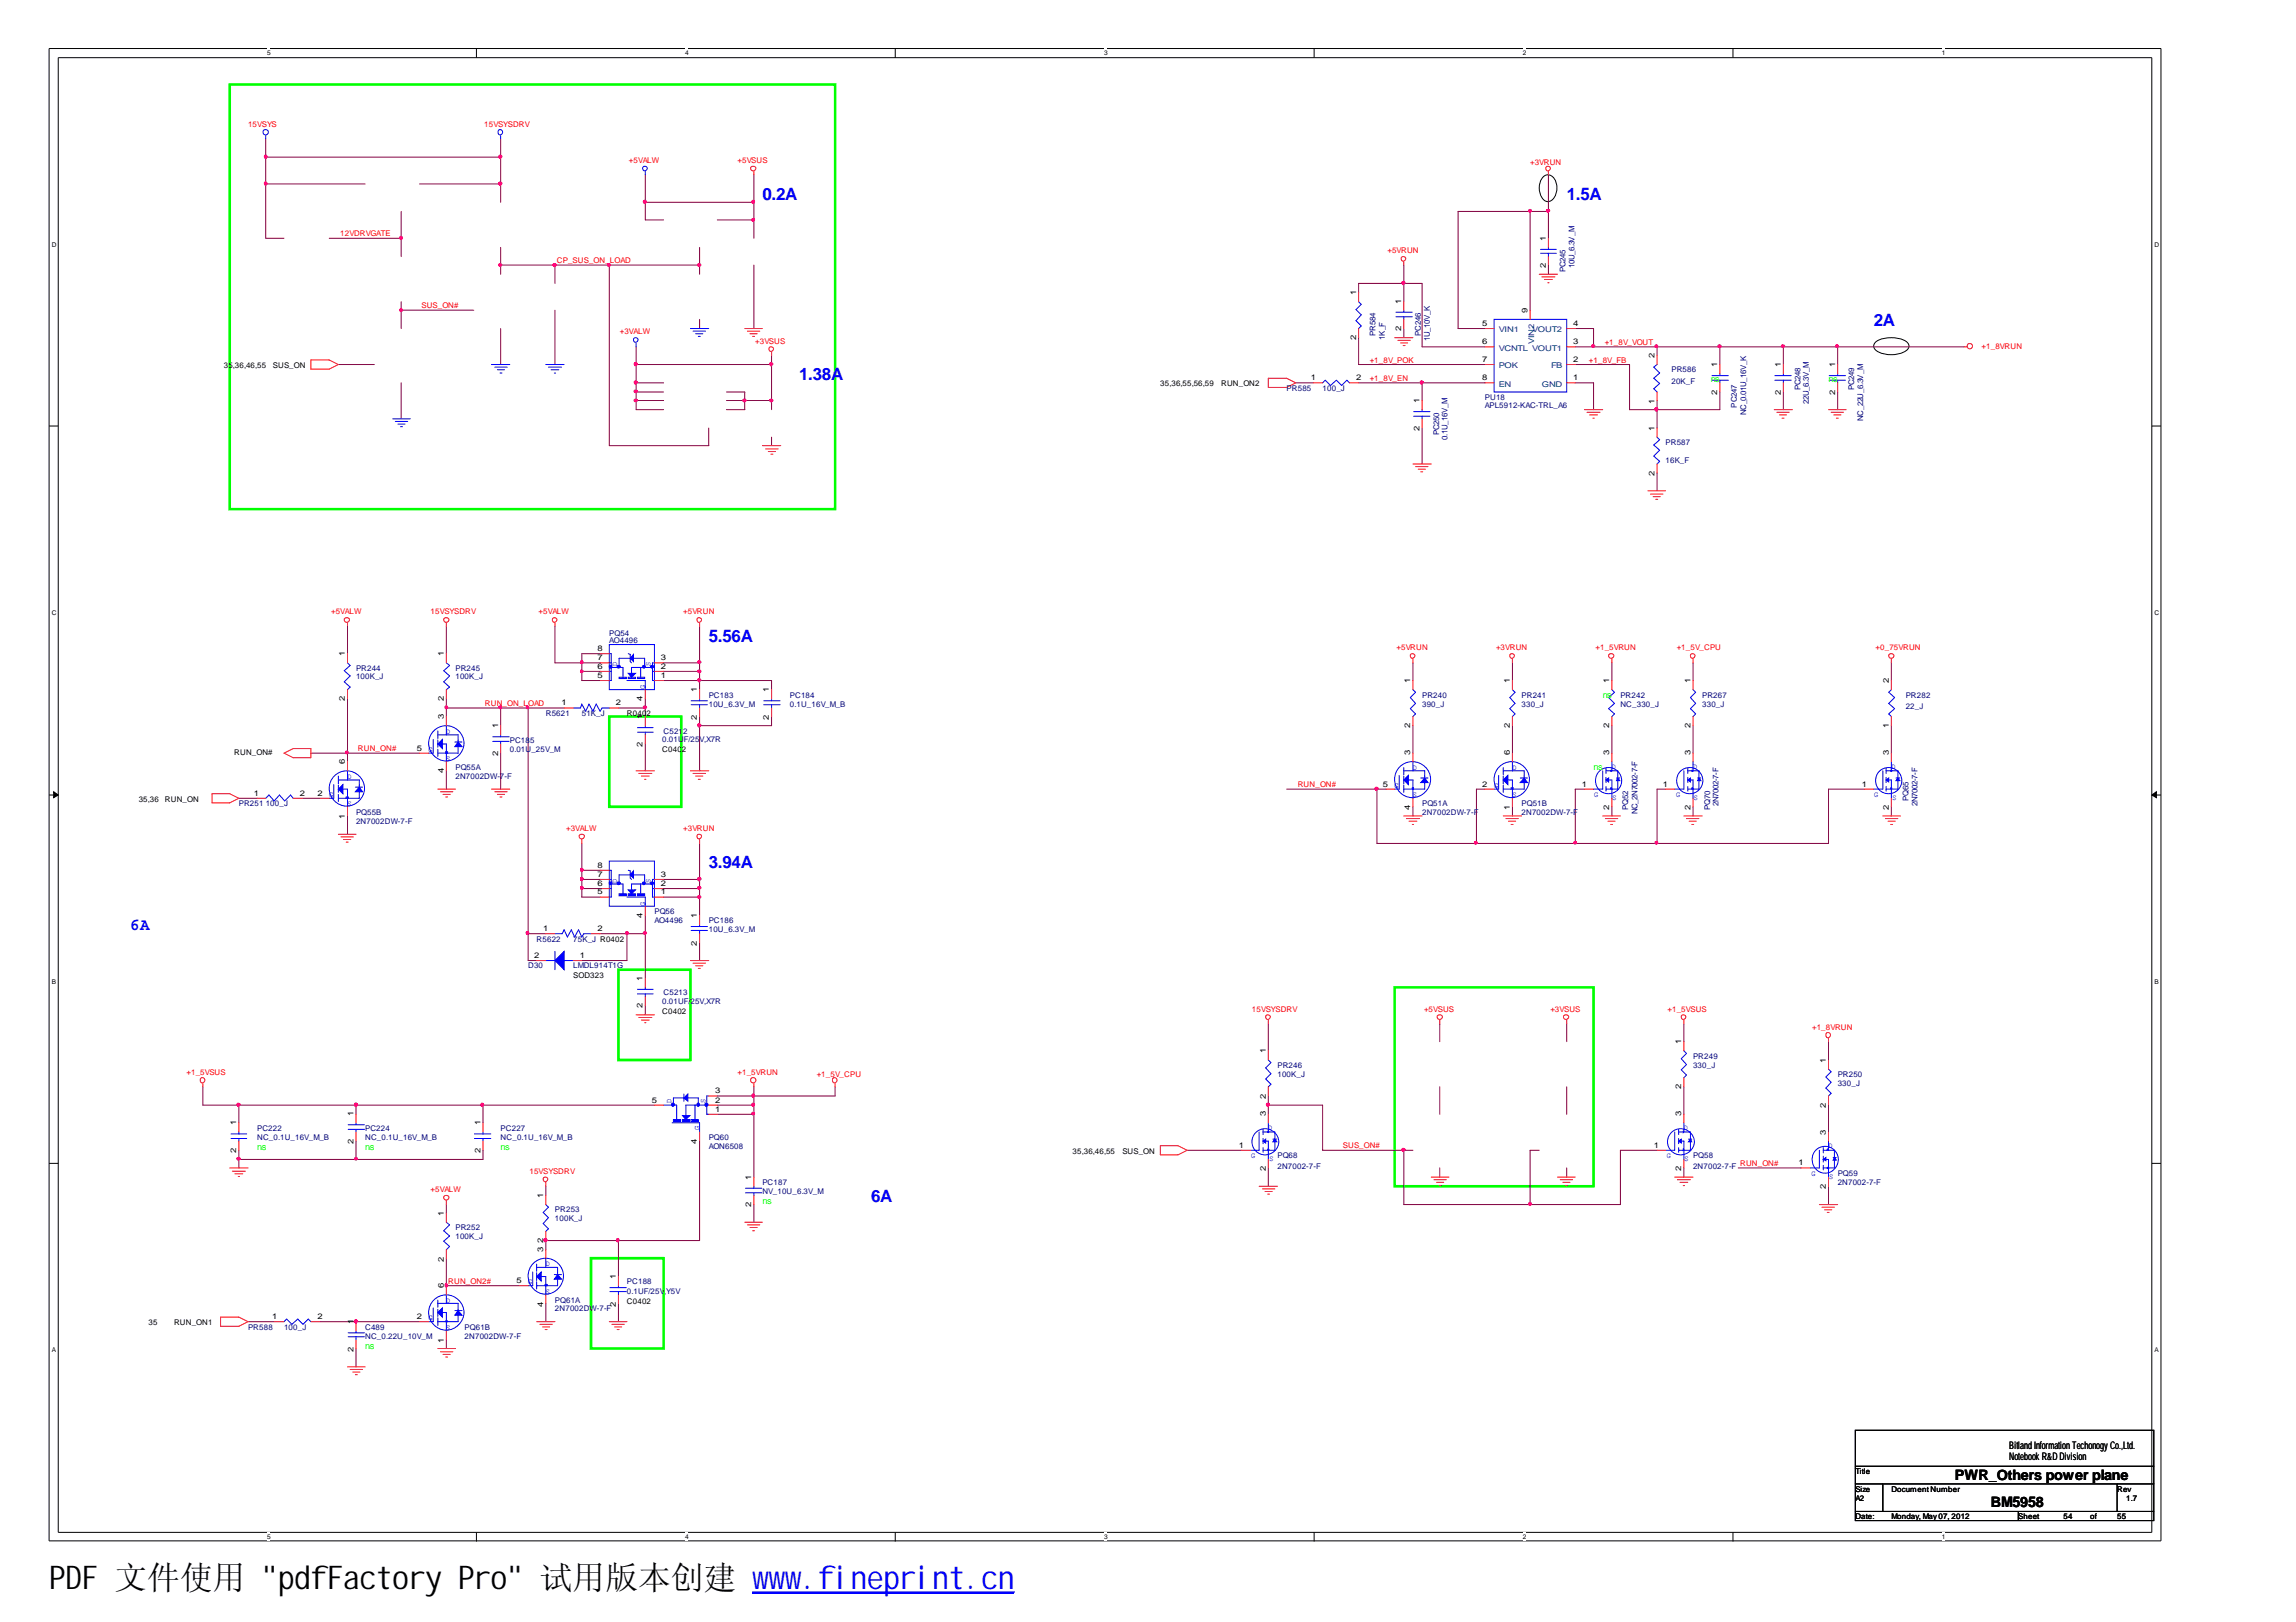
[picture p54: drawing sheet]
<svg xmlns="http://www.w3.org/2000/svg" width="297mm" height="210mm" viewBox="0 0 297 210" stroke-linecap="round" stroke-linejoin="round" font-family="sans-serif">
<defs><g id="words">
<text font-size="4.2" x="6.3" y="205.7">PDF 文件使用 &quot;pdfFactory Pro&quot; 试用版本创建 ww</text>
<text font-size="4.2" fill="#00f" x="99.5" y="205.7">w.fineprint.cn</text>
<g font-size="2.2" fill="#00f">
<text x="98.6" y="25.8">0.2A</text>
<text x="202.7" y="25.8">1.5A</text>
<text x="242.4" y="42.2">2A</text>
<text x="103.4" y="49.2">1.38A</text>
<text x="91.7" y="83.1">5.56A</text>
<text x="91.7" y="112.3">3.94A</text>
<text x="16.8" y="120.3">6A</text>
<text x="112.7" y="155.5">6A</text>
</g>
<g font-size="1.9">
<text x="252.9" y="191.5">PWR_Others power plane</text>
<text x="257.6" y="195">BM5958</text>
</g>
<g font-size="1.4">
<text x="259.9" y="187.6">BitlllandInformatiiionTechonogyCo.,Ltd.</text>
<text x="259.9" y="188.9">NotebookR&amp;DDivision</text>
<text x="259.9" y="187.6">BitandInformatonTechonogyCo.,Ltd.</text>
</g>
<g font-size="1.2" fill="#0f0">
<text x="221.3" y="49.5">ns</text>
<text x="236.6" y="49.5">ns</text>
<text x="207.3" y="90.4">ns</text>
<text x="206.2" y="99.7">ns</text>
<text x="33.3" y="148.8">ns</text>
<text x="47.2" y="148.8">ns</text>
<text x="64.8" y="148.8">ns</text>
<text x="98.6" y="155.8">ns</text>
<text x="47.2" y="174.5">ns</text>
</g>
<g font-size="1" fill="#f00">
<text x="32.1" y="16.4">15VSYS</text>
<text x="62.7" y="16.4">15VSYSDRV</text>
<text x="81.4" y="21.1">+5VALW</text>
<text x="95.4" y="21.1">+5VSUS</text>
<text x="198" y="21.4">+3VRUN</text>
<text x="44" y="30.6">12VDRVGATE</text>
<text x="72.1" y="34.1">CP_SUS_ON_LOAD</text>
<text x="179.5" y="32.8">+5VRUN</text>
<text x="54.5" y="39.9">SUS_ON#</text>
<text x="80.2" y="43.3">+3VALW</text>
<text x="97.7" y="44.5">+3VSUS</text>
<text x="177.2" y="46.9">+1_8V_POK</text>
<text x="205.6" y="46.9">+1_8V_FB</text>
<text x="207.6" y="44.6">+1_8V_VOUT</text>
<text x="256.4" y="45.1">+1_8VRUN</text>
<text x="177.2" y="49.3">+1_8V_EN</text>
<text x="42.8" y="79.5">+5VALW</text>
<text x="55.7" y="79.5">15VSYSDRV</text>
<text x="69.7" y="79.5">+5VALW</text>
<text x="88.4" y="79.5">+5VRUN</text>
<text x="180.7" y="84.2">+5VRUN</text>
<text x="193.5" y="84.2">+3VRUN</text>
<text x="206.4" y="84.2">+1_5VRUN</text>
<text x="216.9" y="84.2">+1_5V_CPU</text>
<text x="242.7" y="84.2">+0_75VRUN</text>
<text x="62.7" y="91.4">RUN_ON_LOAD</text>
<text x="46.3" y="97.2">RUN_ON#</text>
<text x="167.9" y="101.9">RUN_ON#</text>
<text x="73.2" y="107.5">+3VALW</text>
<text x="88.4" y="107.5">+3VRUN</text>
<text x="162" y="130.9">15VSYSDRV</text>
<text x="184.2" y="130.9">+5VSUS</text>
<text x="200.6" y="130.9">+3VSUS</text>
<text x="215.7" y="130.9">+1_5VSUS</text>
<text x="234.4" y="133.3">+1_8VRUN</text>
<text x="24.1" y="139.1">+1_5VSUS</text>
<text x="95.4" y="139.1">+1_5VRUN</text>
<text x="105.7" y="139.4">+1_5V_CPU</text>
<text x="173.7" y="148.6">SUS_ON#</text>
<text x="55.7" y="154.3">+5VALW</text>
<text x="68.5" y="152">15VSYSDRV</text>
<text x="225.1" y="150.9">RUN_ON#</text>
<text x="58" y="166.1">RUN_ON2#</text>
</g>
<g font-size="1">
<text x="200" y="34.7" transform="rotate(-90 200 34.7)">2</text>
<text x="200" y="31.2" transform="rotate(-90 200 31.2)">1</text>
<text x="175.4" y="38.2" transform="rotate(-90 175.4 38.2)">1</text>
<text x="181.3" y="39.3" transform="rotate(-90 181.3 39.3)">1</text>
<text x="197.6" y="40.5" transform="rotate(-90 197.6 40.5)">9</text>
<text x="29" y="47.6">35,36,46,55</text>
<text x="35.3" y="47.6">SUS_ON</text>
<text x="175.4" y="44" transform="rotate(-90 175.4 44)">2</text>
<text x="181.3" y="42.9" transform="rotate(-90 181.3 42.9)">2</text>
<text x="191.8" y="42.2">5</text>
<text x="191.8" y="44.5">6</text>
<text x="191.8" y="46.8">7</text>
<text x="203.5" y="46.8">2</text>
<text x="203.5" y="44.5">3</text>
<text x="203.5" y="42.2">4</text>
<text x="214" y="46.3" transform="rotate(-90 214 46.3)">2</text>
<text x="222.2" y="47.5" transform="rotate(-90 222.2 47.5)">1</text>
<text x="230.4" y="47.5" transform="rotate(-90 230.4 47.5)">1</text>
<text x="237.4" y="47.5" transform="rotate(-90 237.4 47.5)">1</text>
<text x="150.1" y="50">35,36,55,56,59</text>
<text x="158" y="50">RUN_ON2</text>
<text x="169.6" y="49.2">1</text>
<text x="175.4" y="49.2">2</text>
<text x="183.6" y="52.2" transform="rotate(-90 183.6 52.2)">1</text>
<text x="191.8" y="49.2">8</text>
<text x="203.5" y="49.2">1</text>
<text x="214" y="52.3" transform="rotate(-90 214 52.3)">1</text>
<text x="222.2" y="51.1" transform="rotate(-90 222.2 51.1)">2</text>
<text x="230.4" y="51.1" transform="rotate(-90 230.4 51.1)">2</text>
<text x="237.4" y="51.1" transform="rotate(-90 237.4 51.1)">2</text>
<text x="183.6" y="55.7" transform="rotate(-90 183.6 55.7)">2</text>
<text x="214" y="55.7" transform="rotate(-90 214 55.7)">1</text>
<text x="214" y="61.6" transform="rotate(-90 214 61.6)">2</text>
<text x="44.6" y="84.9" transform="rotate(-90 44.6 84.9)">1</text>
<text x="57.4" y="84.9" transform="rotate(-90 57.4 84.9)">1</text>
<text x="77.3" y="86.5">6</text>
<text x="77.3" y="85.4">7</text>
<text x="77.3" y="84.3">8</text>
<text x="77.3" y="87.7">5</text>
<text x="85.5" y="85.4">3</text>
<text x="85.5" y="86.5">2</text>
<text x="85.5" y="87.7">1</text>
<text x="90.2" y="89.6" transform="rotate(-90 90.2 89.6)">1</text>
<text x="99.5" y="89.6" transform="rotate(-90 99.5 89.6)">1</text>
<text x="182.5" y="88.4" transform="rotate(-90 182.5 88.4)">1</text>
<text x="195.3" y="88.4" transform="rotate(-90 195.3 88.4)">1</text>
<text x="208.2" y="88.4" transform="rotate(-90 208.2 88.4)">1</text>
<text x="218.7" y="88.4" transform="rotate(-90 218.7 88.4)">1</text>
<text x="244.3" y="88.4" transform="rotate(-90 244.3 88.4)">2</text>
<text x="44.6" y="90.8" transform="rotate(-90 44.6 90.8)">2</text>
<text x="57.4" y="93.1" transform="rotate(-90 57.4 93.1)">3</text>
<text x="57.4" y="90.8" transform="rotate(-90 57.4 90.8)">2</text>
<text x="64.4" y="94.2" transform="rotate(-90 64.4 94.2)">1</text>
<text x="72.6" y="91.3">1</text>
<text x="79.7" y="91.3">2</text>
<text x="81.1" y="92.6">R0402</text>
<text x="83.1" y="93.1" transform="rotate(-90 83.1 93.1)">1</text>
<text x="83.1" y="90.8" transform="rotate(-90 83.1 90.8)">4</text>
<text x="90.2" y="93.1" transform="rotate(-90 90.2 93.1)">2</text>
<text x="99.5" y="93.1" transform="rotate(-90 99.5 93.1)">2</text>
<text x="182.5" y="94.2" transform="rotate(-90 182.5 94.2)">2</text>
<text x="195.3" y="94.2" transform="rotate(-90 195.3 94.2)">2</text>
<text x="208.2" y="94.2" transform="rotate(-90 208.2 94.2)">2</text>
<text x="218.7" y="94.2" transform="rotate(-90 218.7 94.2)">2</text>
<text x="244.3" y="94.2" transform="rotate(-90 244.3 94.2)">1</text>
<text x="30.3" y="97.7">RUN_ON#</text>
<text x="44.6" y="98.9" transform="rotate(-90 44.6 98.9)">6</text>
<text x="53.9" y="97.1">5</text>
<text x="57.4" y="100.1" transform="rotate(-90 57.4 100.1)">4</text>
<text x="64.4" y="97.8" transform="rotate(-90 64.4 97.8)">2</text>
<text x="83.1" y="96.6" transform="rotate(-90 83.1 96.6)">2</text>
<text x="85.7" y="97.4">C0402</text>
<text x="178.9" y="101.8">5</text>
<text x="182.5" y="97.7" transform="rotate(-90 182.5 97.7)">3</text>
<text x="191.8" y="101.8">2</text>
<text x="195.3" y="97.7" transform="rotate(-90 195.3 97.7)">6</text>
<text x="204.6" y="101.8">1</text>
<text x="208.2" y="97.7" transform="rotate(-90 208.2 97.7)">3</text>
<text x="215.1" y="101.8">1</text>
<text x="218.7" y="97.7" transform="rotate(-90 218.7 97.7)">3</text>
<text x="240.9" y="101.8">1</text>
<text x="244.3" y="97.7" transform="rotate(-90 244.3 97.7)">3</text>
<text x="17.9" y="103.7">35,36</text>
<text x="21.3" y="103.7">RUN_ON</text>
<text x="32.9" y="103">1</text>
<text x="38.8" y="103">2</text>
<text x="41.1" y="103">2</text>
<text x="44.6" y="105.9" transform="rotate(-90 44.6 105.9)">1</text>
<text x="182.5" y="104.8" transform="rotate(-90 182.5 104.8)">4</text>
<text x="195.3" y="104.8" transform="rotate(-90 195.3 104.8)">1</text>
<text x="208.2" y="104.8" transform="rotate(-90 208.2 104.8)">2</text>
<text x="218.7" y="104.8" transform="rotate(-90 218.7 104.8)">2</text>
<text x="244.3" y="104.8" transform="rotate(-90 244.3 104.8)">2</text>
<text x="77.3" y="113.5">7</text>
<text x="77.3" y="112.3">8</text>
<text x="85.5" y="113.5">3</text>
<text x="77.3" y="114.7">6</text>
<text x="77.3" y="115.8">5</text>
<text x="83.1" y="118.8" transform="rotate(-90 83.1 118.8)">4</text>
<text x="85.5" y="114.7">2</text>
<text x="85.5" y="115.8">1</text>
<text x="90.2" y="118.8" transform="rotate(-90 90.2 118.8)">1</text>
<text x="69.1" y="124">2</text>
<text x="70.3" y="120.5">1</text>
<text x="75" y="124">1</text>
<text x="77.3" y="120.5">2</text>
<text x="90.2" y="122.4" transform="rotate(-90 90.2 122.4)">2</text>
<text x="74.2" y="126.5">SOD323</text>
<text x="83.1" y="130.5" transform="rotate(-90 83.1 130.5)">2</text>
<text x="83.1" y="126.9" transform="rotate(-90 83.1 126.9)">1</text>
<text x="85.7" y="131.2">C0402</text>
<text x="163.7" y="136.3" transform="rotate(-90 163.7 136.3)">1</text>
<text x="217.5" y="135.1" transform="rotate(-90 217.5 135.1)">1</text>
<text x="236.2" y="137.5" transform="rotate(-90 236.2 137.5)">1</text>
<text x="84.3" y="142.7">5</text>
<text x="92.5" y="142.7">2</text>
<text x="92.5" y="141.5">3</text>
<text x="92.5" y="143.9">1</text>
<text x="163.7" y="142.2" transform="rotate(-90 163.7 142.2)">2</text>
<text x="217.5" y="141" transform="rotate(-90 217.5 141)">2</text>
<text x="236.2" y="143.4" transform="rotate(-90 236.2 143.4)">2</text>
<text x="30.6" y="149.2" transform="rotate(-90 30.6 149.2)">2</text>
<text x="30.6" y="145.6" transform="rotate(-90 30.6 145.6)">1</text>
<text x="45.7" y="148" transform="rotate(-90 45.7 148)">2</text>
<text x="45.7" y="144.5" transform="rotate(-90 45.7 144.5)">1</text>
<text x="62.1" y="149.2" transform="rotate(-90 62.1 149.2)">2</text>
<text x="62.1" y="145.6" transform="rotate(-90 62.1 145.6)">1</text>
<text x="90.2" y="148" transform="rotate(-90 90.2 148)">4</text>
<text x="138.8" y="149.3">35,36,46,55</text>
<text x="145.2" y="149.3">SUS_ON</text>
<text x="160.3" y="148.5">1</text>
<text x="163.7" y="144.5" transform="rotate(-90 163.7 144.5)">3</text>
<text x="214" y="148.5">1</text>
<text x="217.5" y="144.5" transform="rotate(-90 217.5 144.5)">3</text>
<text x="236.2" y="146.8" transform="rotate(-90 236.2 146.8)">3</text>
<text x="70.3" y="155" transform="rotate(-90 70.3 155)">1</text>
<text x="97.2" y="152.7" transform="rotate(-90 97.2 152.7)">1</text>
<text x="163.7" y="151.6" transform="rotate(-90 163.7 151.6)">2</text>
<text x="217.5" y="151.6" transform="rotate(-90 217.5 151.6)">2</text>
<text x="232.7" y="150.8">1</text>
<text x="236.2" y="153.9" transform="rotate(-90 236.2 153.9)">2</text>
<text x="57.4" y="157.3" transform="rotate(-90 57.4 157.3)">1</text>
<text x="70.3" y="162" transform="rotate(-90 70.3 162)">3</text>
<text x="70.3" y="160.9" transform="rotate(-90 70.3 160.9)">2</text>
<text x="97.2" y="156.2" transform="rotate(-90 97.2 156.2)">2</text>
<text x="57.4" y="166.7" transform="rotate(-90 57.4 166.7)">6</text>
<text x="57.4" y="163.3" transform="rotate(-90 57.4 163.3)">2</text>
<text x="66.8" y="166">5</text>
<text x="79.7" y="165.5" transform="rotate(-90 79.7 165.5)">1</text>
<text x="19.2" y="171.5">35</text>
<text x="22.5" y="171.5">RUN_ON1</text>
<text x="35.2" y="170.7">1</text>
<text x="41.1" y="170.7">2</text>
<text x="45.7" y="171.4" transform="rotate(-90 45.7 171.4)">1</text>
<text x="53.9" y="170.7">2</text>
<text x="57.4" y="173.8" transform="rotate(-90 57.4 173.8)">1</text>
<text x="70.3" y="169.1" transform="rotate(-90 70.3 169.1)">4</text>
<text x="79.7" y="169.1" transform="rotate(-90 79.7 169.1)">2</text>
<text x="81.1" y="168.8">C0402</text>
<text x="45.7" y="174.9" transform="rotate(-90 45.7 174.9)">2</text>
<text x="240" y="190.8">Title</text>
<text x="240" y="194.2">A2</text>
<text x="240" y="193.1">Size</text>
<text x="240" y="196.6">Date:</text>
<text x="244.7" y="196.6">Monday, May07, 2012</text>
<text x="244.7" y="193.1">Document Number</text>
<text x="261.1" y="196.6">Sheet</text>
<text x="267" y="196.6">54</text>
<text x="270.4" y="196.6">of</text>
<text x="273.9" y="196.6">55</text>
<text x="273.9" y="193.1">Rev</text>
<text x="275.1" y="194.2">1.7</text>
</g>
<g font-size="1" fill="#000080">
<text x="202.5" y="35.2" transform="rotate(-90 202.5 35.2)">PC245</text>
<text x="203.7" y="34.7" transform="rotate(-90 203.7 34.7)">10U_6.3V_M</text>
<text x="178" y="43.4" transform="rotate(-90 178 43.4)">PR584</text>
<text x="179.2" y="44" transform="rotate(-90 179.2 44)">1K_F</text>
<text x="183.8" y="43.4" transform="rotate(-90 183.8 43.4)">PC246</text>
<text x="185" y="44.1" transform="rotate(-90 185 44.1)">1U_10V_K</text>
<text x="166.5" y="50.6">PR585</text>
<text x="171.1" y="50.6">100_J</text>
<text x="192.1" y="51.7">PU18</text>
<text x="192.1" y="52.8">APL5912-KAC-TRL_A6</text>
<text x="216.2" y="48.2">PR586</text>
<text x="216.2" y="49.6">20K_F</text>
<text x="224.7" y="52.8" transform="rotate(-90 224.7 52.8)">PC247</text>
<text x="225.9" y="53.7" transform="rotate(-90 225.9 53.7)">NC_0.01U_16V_K</text>
<text x="232.9" y="50.5" transform="rotate(-90 232.9 50.5)">PC248</text>
<text x="234" y="52.3" transform="rotate(-90 234 52.3)">22U_6.3V_M</text>
<text x="239.9" y="50.5" transform="rotate(-90 239.9 50.5)">PC249</text>
<text x="186.2" y="56.3" transform="rotate(-90 186.2 56.3)">PC250</text>
<text x="187.3" y="56.9" transform="rotate(-90 187.3 56.9)">0.1U_16V_M</text>
<text x="215.5" y="57.6">PR587</text>
<text x="215.5" y="59.9">16K_F</text>
<text x="241" y="54.5" transform="rotate(-90 241 54.5)">NC_22U_6.3V_M</text>
<text x="78.8" y="82.3">PQ54</text>
<text x="78.8" y="83.2">AO4496</text>
<text x="46.1" y="86.8">PR244</text>
<text x="46.1" y="87.9">100K_J</text>
<text x="58.9" y="86.8">PR245</text>
<text x="58.9" y="87.9">100K_J</text>
<text x="70.6" y="92.6">R5621</text>
<text x="75.3" y="92.6">51K_J</text>
<text x="85.9" y="94.9">C5212</text>
<text x="91.7" y="90.3">PC183</text>
<text x="91.7" y="91.5">10U_6.3V_M</text>
<text x="102.2" y="90.3">PC184</text>
<text x="102.2" y="91.5">0.1U_16V_M_B</text>
<text x="184" y="90.3">PR240</text>
<text x="184" y="91.5">390_J</text>
<text x="196.8" y="90.3">PR241</text>
<text x="196.8" y="91.5">330_J</text>
<text x="209.6" y="90.3">PR242</text>
<text x="209.6" y="91.5">NC_330_J</text>
<text x="220.2" y="90.3">PR267</text>
<text x="220.2" y="91.5">330_J</text>
<text x="246.5" y="90.3">PR282</text>
<text x="246.5" y="91.7">22_J</text>
<text x="58.9" y="100.8">2N7002DW-7-F</text>
<text x="58.9" y="99.6">PQ55A</text>
<text x="66" y="96.1">PC185</text>
<text x="66" y="97.3">0.01U_25V_M</text>
<text x="85.7" y="96">0.01UF/25V,X7R</text>
<text x="30.9" y="104.3">PR251</text>
<text x="34.4" y="104.3">100_J</text>
<text x="46.1" y="106.6">2N7002DW-7-F</text>
<text x="46.1" y="105.4">PQ55B</text>
<text x="184" y="105.4">2N7002DW-7-F</text>
<text x="184" y="104.3">PQ51A</text>
<text x="196.8" y="105.4">2N7002DW-7-F</text>
<text x="196.8" y="104.3">PQ51B</text>
<text x="210.7" y="104.8" transform="rotate(-90 210.7 104.8)">PQ52</text>
<text x="211.8" y="105.3" transform="rotate(-90 211.8 105.3)">NC_2N7002-7-F</text>
<text x="221.2" y="104.8" transform="rotate(-90 221.2 104.8)">PQ70</text>
<text x="222.3" y="104.3" transform="rotate(-90 222.3 104.3)">2N7002-7-F</text>
<text x="246.9" y="103.6" transform="rotate(-90 246.9 103.6)">PQ65</text>
<text x="248.1" y="104.3" transform="rotate(-90 248.1 104.3)">2N7002-7-F</text>
<text x="84.7" y="118.3">PQ56</text>
<text x="84.7" y="119.5">AO4496</text>
<text x="91.7" y="119.5">PC186</text>
<text x="68.3" y="125.3">D30</text>
<text x="69.4" y="121.8">R5622</text>
<text x="74.2" y="125.3">LMDL914T1G</text>
<text x="74.2" y="121.8">75K_J R0402</text>
<text x="91.7" y="120.7">10U_6.3V_M</text>
<text x="85.7" y="129.9">0.01UF/25V,X7R</text>
<text x="85.9" y="128.8">C5213</text>
<text x="219" y="137">PR249</text>
<text x="165.3" y="138.2">PR246</text>
<text x="165.3" y="139.4">100K_J</text>
<text x="219" y="138.2">330_J</text>
<text x="237.7" y="139.4">PR250</text>
<text x="237.7" y="140.5">330_J</text>
<text x="33.3" y="146.3">PC222</text>
<text x="33.3" y="147.5">NC_0.1U_16V_M_B</text>
<text x="47.2" y="146.3">PC224</text>
<text x="47.2" y="147.5">NC_0.1U_16V_M_B</text>
<text x="64.8" y="146.3">PC227</text>
<text x="64.8" y="147.5">NC_0.1U_16V_M_B</text>
<text x="91.7" y="147.5">PQ60</text>
<text x="91.7" y="148.7">AON6508</text>
<text x="165.3" y="149.9">PQ68</text>
<text x="219" y="149.9">PQ58</text>
<text x="98.6" y="153.3">PC187</text>
<text x="98.6" y="154.5">NV_10U_6.3V_M</text>
<text x="165.3" y="151.2">2N7002-7-F</text>
<text x="219" y="151.2">2N7002-7-F</text>
<text x="237.7" y="152.2">PQ59</text>
<text x="237.7" y="153.3">2N7002-7-F</text>
<text x="58.9" y="159.2">PR252</text>
<text x="58.9" y="160.4">100K_J</text>
<text x="71.8" y="156.9">PR253</text>
<text x="71.8" y="158">100K_J</text>
<text x="81.1" y="166.2">PC188</text>
<text x="81.1" y="167.4">0.1UF/25V</text>
<text x="85.9" y="167.4">,Y5V</text>
<text x="32.1" y="172.1">PR588</text>
<text x="36.7" y="172.1">100_J</text>
<text x="47.2" y="172.1">C489</text>
<text x="47.2" y="173.2">NC_0.22U_10V_M</text>
<text x="60.1" y="173.2">2N7002DW-7-F</text>
<text x="60.1" y="172.1">PQ61B</text>
<text x="71.8" y="169.7">2N7002DW-7-F</text>
<text x="71.8" y="168.6">PQ61A</text>
</g>
<g font-size="1" fill="#004080">
<text x="193.9" y="43">VIN1</text>
<text x="193.9" y="45.4">VCNTL VOUT1</text>
<text x="193.9" y="47.7">POK</text>
<text x="198.2" y="43">VOUT2</text>
<text x="198.5" y="44.5" transform="rotate(-90 198.5 44.5)">VIN2</text>
<text x="200.7" y="47.7">FB</text>
<text x="193.9" y="50.1">EN</text>
<text x="199.5" y="50.1">GND</text>
</g>
<g font-size="1" fill="#00f">
<text x="79.8" y="86.2" transform="rotate(-90 79.8 86.2)">D</text>
<text x="83.5" y="89.2" transform="rotate(-90 83.5 89.2)">G</text>
<text x="84.2" y="86.2" transform="rotate(-90 84.2 86.2)">S</text>
<text x="57.7" y="94.9">D</text>
<text x="45" y="100.8">D</text>
<text x="55.5" y="97.3">G</text>
<text x="57.7" y="98.5">S</text>
<text x="180.4" y="102">G</text>
<text x="182.8" y="99.6">D</text>
<text x="193.3" y="102">G</text>
<text x="195.7" y="99.6">D</text>
<text x="208.5" y="99.5">D</text>
<text x="219" y="99.5">D</text>
<text x="244.7" y="99.5">D</text>
<text x="42.6" y="103.1">G</text>
<text x="45" y="104.3">S</text>
<text x="182.8" y="103.1">S</text>
<text x="195.7" y="103.1">S</text>
<text x="206.2" y="103.1">G</text>
<text x="208.6" y="103.5">S</text>
<text x="216.8" y="103.1">G</text>
<text x="219.1" y="103.5">S</text>
<text x="242.5" y="103.1">G</text>
<text x="244.9" y="103.5">S</text>
<text x="79.8" y="114.2" transform="rotate(-90 79.8 114.2)">D</text>
<text x="83.5" y="117.2" transform="rotate(-90 83.5 117.2)">G</text>
<text x="84.2" y="114.2" transform="rotate(-90 84.2 114.2)">S</text>
<text x="86.9" y="142.7" transform="rotate(-90 86.9 142.7)">D</text>
<text x="91.3" y="142.8" transform="rotate(-90 91.3 142.8)">S</text>
<text x="90.5" y="146.2" transform="rotate(-90 90.5 146.2)">G</text>
<text x="161.9" y="149.9">G</text>
<text x="164.1" y="146.2">D</text>
<text x="215.6" y="149.9">G</text>
<text x="217.8" y="146.2">D</text>
<text x="236.6" y="148.6">D</text>
<text x="164.3" y="150.2">S</text>
<text x="217.9" y="150.2">S</text>
<text x="234.4" y="152.2">G</text>
<text x="236.6" y="152.6">S</text>
<text x="68.3" y="166.2">G</text>
<text x="70.6" y="167.4">S</text>
<text x="70.6" y="163.8">D</text>
<text x="55.5" y="170.9">G</text>
<text x="57.7" y="172.1">S</text>
<text x="57.7" y="168.6">D</text>
</g>
<g font-size=".8">
<text x="34.5" y="7.1">5</text>
<text x="88.6" y="7.1">4</text>
<text x="142.8" y="7.1">3</text>
<text x="197" y="7.1">2</text>
<text x="251.2" y="7.1">1</text>
<text x="6.7" y="31.9">D</text>
<text x="278.7" y="31.9">D</text>
<text x="6.7" y="79.6">C</text>
<text x="278.7" y="79.6">C</text>
<text x="6.7" y="127.4">B</text>
<text x="278.7" y="127.4">B</text>
<text x="6.7" y="175">A</text>
<text x="278.7" y="175">A</text>
<text x="34.5" y="199.2">5</text>
<text x="88.6" y="199.2">4</text>
<text x="142.8" y="199.2">3</text>
<text x="197" y="199.2">2</text>
<text x="251.2" y="199.2">1</text>
</g>
</g></defs>
<path d="M6.3 6.3h273.3v193.1h-273.3zM7.5 7.5h270.9v190.8h-270.9z" fill="none" stroke="#000" stroke-width=".13"/>
<g fill="#fff">
<path d="M34.5 6.3h.4v1.1h-.4z"/>
<path d="M34.5 198.3h.4v1.1h-.4z"/>
</g>
<path d="M61.6 6.3v1.2M61.6 198.3v1.2" fill="none" stroke="#000" stroke-width=".13"/>
<g fill="#fff">
<path d="M88.6 6.3h.4v1.1h-.4z"/>
<path d="M88.6 198.3h.4v1.1h-.4z"/>
</g>
<path d="M115.8 6.3v1.2M115.8 198.3v1.2" fill="none" stroke="#000" stroke-width=".13"/>
<g fill="#fff">
<path d="M142.8 6.3h.4v1.1h-.4z"/>
<path d="M142.8 198.3h.4v1.1h-.4z"/>
</g>
<path d="M170 6.3v1.2M170 198.3v1.2" fill="none" stroke="#000" stroke-width=".13"/>
<g fill="#fff">
<path d="M197 6.3h.4v1.1h-.4z"/>
<path d="M197 198.3h.4v1.1h-.4z"/>
</g>
<path d="M224.2 6.3v1.2M224.2 198.3v1.2" fill="none" stroke="#000" stroke-width=".13"/>
<g fill="#fff">
<path d="M251.2 6.3h.3v1.1h-.3z"/>
<path d="M251.2 198.3h.3v1.1h-.3z"/>
<path d="M6.7 31.1h.5v1.1h-.5z"/>
<path d="M278.7 31.1h.5v1.1h-.5z"/>
<path d="M6.7 78.8h.5v1.1h-.5z"/>
<path d="M278.7 78.8h.5v1.1h-.5z"/>
</g>
<path d="M6.3 55.1h1.2M278.4 55.1h1.2" fill="none" stroke="#000" stroke-width=".13"/>
<g fill="#fff">
<path d="M6.7 126.5h.4v1.1h-.4z"/>
<path d="M278.7 126.5h.4v1.1h-.4z"/>
</g>
<path d="M6.3 102.9h1.2M278.4 102.9h1.2" fill="none" stroke="#000" stroke-width=".13"/>
<g fill="#000" stroke="#000" stroke-width=".13">
<path d="M6.9 102.5l.6 .4-.6 .3z" fill-rule="evenodd"/>
<path d="M278.4 102.9l.6-.4v.7z" fill-rule="evenodd"/>
</g>
<g fill="#fff">
<path d="M6.7 174.2h.4v1.1h-.4z"/>
<path d="M278.7 174.2h.4v1.1h-.4z"/>
</g>
<path d="M199.6 22.9a.93 .93 0 0 1 1.6 .4 2.17 2.17 0 0 1-.6 2.7 .93 .93 0 0 1-1.2-.7 2.38 2.38 0 0 1 .2-2.4zM242.7 44.2a4 4 0 0 1 3.9 0 .65 .65 0 0 1 0 1.2 3.8 3.8 0 0 1-3.9 0 .67 .67 0 0 1 0-1.2zM6.3 150.6h1.2M278.4 150.6h1.2M240 185.1h38.6v11.7h-38.6zM240 189.8h38.6M240 192h38.6M240 195.6h38.6M243.6 192v3.6M261.1 195.6v1.2M273.9 192v3.6" fill="none" stroke="#000" stroke-width=".13"/>
<path d="M29.7 10.9h78.3v55h-78.3zM78.8 92.7h9.3v11.7h-9.3zM80 125.5h9.3v11.7h-9.3zM180.4 127.8h25.8v25.7h-25.8zM76.5 162.8h9.4v11.7h-9.4z" fill="none" stroke="#0f0" stroke-width=".34"/>
<g fill="none" stroke="#800040" stroke-width=".13">
<path d="M34.4 18v12.8h2.3M64.8 18v8.2M34.4 23.8h12.8M34.4 20.3h30.4M42.6 30.8h9.3M51.9 27.4v5.8M51.9 39v3.5M54.3 23.8h10.5M64.8 34.3h25.7M64.8 32v3.5M71.8 34.3v2.4M78.8 34.3v23.4h12.9v-2.3"/>
<path d="M83.5 22.6v5.9h2.4M83.5 26.2h14M90.5 32v3.5M92.8 28.5h4.7M97.5 22.6v8.2M97.5 34.3v8.2M175.8 37.9v-1.2h8.2v8.2h8.1M181.6 34.3v4.7M198 27.4v12.7M200.3 27.4h-11.7v15.1h3.5M200.3 22.6v8.2M200.3 34.3v1.2"/>
<path d="M43.8 47.2h4.6M51.9 40.1h9.4M51.9 49.5v4.7M64.8 42.5v4.7M71.8 40.1v7.1M82.3 51.8h3.6M82.3 44.9v8.1h3.6M82.3 47.2h17.5M82.3 49.5h3.6M82.3 50.7h3.6M90.5 41.3v1.2M94 51.8h5.8"/>
<path d="M94 50.7h2.4v2.3h-2.4M99.8 46v7M99.8 56.6v1.1M167.6 49.5h2.3M175.8 43.7v3.5h16.3M175.8 49.5h16.3M181.6 42.5v1.2M184 49.5v2.3M184 55.4v4.6M203.8 47.2h7v5.8h11.7v-2.3M203.8 49.5h2.4v3.5M203.8 44.9h50.3"/>
<path d="M203.8 42.5h2.4v2.4M214.4 44.9v1.1M214.4 51.8v3.6M222.5 44.9v2.3M230.7 44.9v2.3M230.7 50.7v2.3M237.7 44.9v2.3M237.7 50.7v2.3M214.4 61.2v2.3M40.2 97.5h14.1M45 81v3.6M45 90.4v8.2"/>
<path d="M57.7 81v3.6M57.7 90.4v2.3M57.7 99.8v2.3M57.7 91.6h15.3M64.8 91.6v2.3M64.8 97.5v4.6M68.3 91.6v32.7h1.1M71.8 81v4.8h5.8M75.3 86.9h2.3M77.6 84.6h-2.3v3.5h2.3M80 91.6h3.5M83.5 90.4v2.3"/>
<path d="M83.5 96.3v3.5M85.9 88.1h13.9v1.2M85.9 85.8h4.6M85.9 86.9h4.6M90.5 81v8.3M90.5 92.7v7.1M99.8 92.7v1.2h-9.3M182.8 85.8v2.3M182.8 93.9v3.6M195.7 85.8v2.3M195.7 93.9v3.6M208.5 85.8v2.3"/>
<path d="M208.5 93.9v3.6M219 85.8v2.3M219 93.9v3.6M244.7 85.8v2.3M244.7 93.9v3.6M30.9 103.3h2.4M39.1 103.3h2.3M45 105.6v2.4M75.3 109.1v7h2.3M75.3 113.8h2.3M75.3 115h2.3M75.3 112.6h2.3"/>
<path d="M83.5 118.5v8.2M85.9 113.8h4.6M85.9 115h4.6M85.9 116.1h4.6M90.5 109.1v9.4M166.5 102.1h12.8M178.1 102.1v7h58.5v-7h4.6M182.8 104.4v1.2M192.1 102.1h-1.1v7M195.7 104.4v1.2M205 102.1h-1.2v7M208.5 104.4v1.2"/>
<path d="M215.5 102.1h-1.1v7M219 104.4v1.2M244.7 104.4v1.2M68.3 120.8h2.3M77.6 120.8h5.9M81.1 120.8v3.5h-5.8M83.5 130.1v1.2M90.5 121.9v2.4M164.1 132.5v3.5M186.3 132.5v2.3M202.7 132.5v2.3M217.8 132.5v2.3"/>
<path d="M236.6 134.8v2.4M26.2 140.6v2.4h58.5M30.9 143v2.3M30.9 148.9v2.2M46.1 143v1.2M46.1 147.7v2.3M57.7 155.9v1.1M62.5 143v2.3M62.5 148.9v1.1h-31.6M70.6 153.5v1.2M90.5 147.7v12.8h-19.9v1.2M92.8 143h4.7"/>
<path d="M92.8 144.2h4.7M97.5 140.6v11.7M97.5 155.9v2.3M108 140.6v1.2h-15.2M153.6 148.9h7M164.1 143h7v5.9h11.7M164.1 141.8v2.4M164.1 151.1v2.4M181.6 148.9v7h28v-7h4.8M186.3 140.6v3.6M186.3 151.1v1.2M199.1 148.9h-1.1v7"/>
<path d="M202.7 140.6v3.6M202.7 151.1v1.2M217.8 140.6v3.6M217.8 151.1v1.2M224.9 151.1h8.1M236.6 143v3.5M236.6 153.5v2.4M32.1 171h3.5M41.4 171h12.9M46.1 174.5v2.4M57.7 162.8v3.6h9.4M57.7 173.4v1.1"/>
<path d="M70.6 168.7v2.3M80 160.5v4.7M80 168.7v2.3"/>
</g>
<g fill="#f0f" stroke="#f0f" stroke-width=".13">
<path d="M75.1 113.6h.2l.1 .1-.1 .3-.2-.1z" fill-rule="evenodd"/>
<path d="M90.3 87.9h.3l.1 .1-.1 .1-.2 .1-.1-.1z" fill-rule="evenodd"/>
<path d="M90.3 86.7h.3l.1 .2-.3 .2-.1-.2z" fill-rule="evenodd"/>
<path d="M97.3 28.3h.3v.3h-.3z" fill-rule="evenodd"/>
<path d="M44.7 97.2h.3v.3h-.3z" fill-rule="evenodd"/>
<path d="M82.1 50.5h.3l.1 .1-.3 .2-.2-.2z" fill-rule="evenodd"/>
<path d="M99.6 51.7h.3l.1 .1-.3 .2-.1-.2z" fill-rule="evenodd"/>
<path d="M90.3 34.2h.3l.1 .1-.3 .2-.1-.2z" fill-rule="evenodd"/>
<path d="M99.6 47h.3l.1 .1-.1 .1-.2 .1-.1-.1z" fill-rule="evenodd"/>
<path d="M96.1 51.7h.3l.1 .1-.2 .2-.2-.2z" fill-rule="evenodd"/>
<path d="M51.8 40h.2v.3h-.2z" fill-rule="evenodd"/>
<path d="M64.6 34.2h.2l.1 .1-.2 .2-.2-.2z" fill-rule="evenodd"/>
<path d="M83.3 91.4h.3l.1 .1-.3 .2-.2-.2z" fill-rule="evenodd"/>
<path d="M90.3 115.9h.3l.1 .2-.3 .2-.1-.2z" fill-rule="evenodd"/>
<path d="M75.1 85.5h.3v.3h-.3z" fill-rule="evenodd"/>
<path d="M90.3 93.7h.3l.1 .1-.1 .2-.2 .1-.1-.1z" fill-rule="evenodd"/>
<path d="M68.1 120.6h.3v.3h-.3z" fill-rule="evenodd"/>
<path d="M68.1 91.4h.3v.3h-.3z" fill-rule="evenodd"/>
<path d="M97.3 144h.3v.2h-.3z" fill-rule="evenodd"/>
<path d="M97.3 142.8h.2l.1 .1-.1 .3-.2-.1z" fill-rule="evenodd"/>
<path d="M64.6 91.4h.2l.1 .1-.2 .2-.2-.2z" fill-rule="evenodd"/>
<path d="M97.3 141.6h.2l.1 .1-.1 .3-.2-.1z" fill-rule="evenodd"/>
<path d="M78.6 34.2h.3l.1 .1-.3 .2-.1-.2z" fill-rule="evenodd"/>
<path d="M71.6 34.2h.3l.1 .1-.3 .2-.2-.2z" fill-rule="evenodd"/>
<path d="M62.3 142.8h.1l.2 .1-.2 .3-.1-.1z" fill-rule="evenodd"/>
<path d="M90.3 85.5h.3l.1 .2-.3 .2-.1-.2z" fill-rule="evenodd"/>
<path d="M45.9 170.8h.2l.1 .2-.1 .2-.2-.1z" fill-rule="evenodd"/>
<path d="M57.6 166.2l.1-.1 .2 .2-.2 .3-.1-.1z" fill-rule="evenodd"/>
<path d="M79.8 160.3h.1l.2 .2-.2 .2-.1-.1z" fill-rule="evenodd"/>
<path d="M70.4 160.3h.3l.1 .2-.1 .1-.2 .1-.1-.1z" fill-rule="evenodd"/>
<path d="M197.8 155.7h.3v.2h-.3z" fill-rule="evenodd"/>
<path d="M181.4 148.7h.3l.1 .1-.1 .1-.2 .1-.1-.1z" fill-rule="evenodd"/>
<path d="M177.9 101.9h.3l.1 .1-.1 .2-.1 .1-.2-.1z" fill-rule="evenodd"/>
<path d="M190.8 108.9h.2v.3h-.2z" fill-rule="evenodd"/>
<path d="M64.6 23.6h.2l.1 .1-.1 .2-.1 .1-.1-.1z" fill-rule="evenodd"/>
<path d="M34.2 23.6h.2l.1 .1-.1 .3-.2-.1z" fill-rule="evenodd"/>
<path d="M51.8 30.6h.1l.2 .1-.2 .3-.1-.1z" fill-rule="evenodd"/>
<path d="M90.3 113.6h.3l.1 .1-.1 .2-.2 .1-.1-.1z" fill-rule="evenodd"/>
<path d="M90.3 113.6h.3l.1 .1-.1 .2-.2 .1-.1-.1z" fill-rule="evenodd"/>
<path d="M75.1 112.4h.2l.1 .1-.1 .3-.2-.1z" fill-rule="evenodd"/>
<path d="M75.1 114.8h.3v.2h-.3z" fill-rule="evenodd"/>
<path d="M75.1 86.7h.3v.3h-.3z" fill-rule="evenodd"/>
<path d="M57.6 91.4h.3v.3h-.3z" fill-rule="evenodd"/>
<path d="M82.1 47h.3l.1 .1-.1 .1-.2 .1-.1-.1z" fill-rule="evenodd"/>
<path d="M82.1 49.3h.3l.1 .2-.1 .1-.2 .1-.1-.1z" fill-rule="evenodd"/>
<path d="M82.1 51.7h.3l.1 .1-.3 .2-.2-.2z" fill-rule="evenodd"/>
<path d="M90.3 114.8h.3l.1 .1-.3 .2-.1-.2z" fill-rule="evenodd"/>
<path d="M206 44.7h.2l.1 .1-.2 .2-.2-.2z" fill-rule="evenodd"/>
<path d="M181.4 36.5h.3l.1 .1-.1 .1-.2 .1-.1-.1z" fill-rule="evenodd"/>
<path d="M197.8 27.1h.3v.3h-.3z" fill-rule="evenodd"/>
<path d="M237.5 44.7h.3v.2h-.3z" fill-rule="evenodd"/>
<path d="M230.5 44.7h.3l.1 .1-.3 .2-.1-.2z" fill-rule="evenodd"/>
<path d="M214.1 44.7h.3v.2h-.3z" fill-rule="evenodd"/>
<path d="M200.1 27.1h.3l.1 .2-.3 .1-.1-.1z" fill-rule="evenodd"/>
<path d="M183.8 49.3h.3v.2v.1l-.2 .1-.1-.1z" fill-rule="evenodd"/>
<path d="M222.3 44.7h.3l.1 .1-.3 .2-.2-.2z" fill-rule="evenodd"/>
<path d="M214.1 52.8h.2l.2 .1-.2 .3-.2-.1z" fill-rule="evenodd"/>
<path d="M214.1 108.9h.3v.3h-.3z" fill-rule="evenodd"/>
<path d="M203.6 108.9h.3v.3h-.3z" fill-rule="evenodd"/>
<path d="M214.1 52.8h.2l.2 .1-.2 .3-.2-.1z" fill-rule="evenodd"/>
<path d="M45.9 142.8h.2l.1 .1-.1 .3-.2-.1z" fill-rule="evenodd"/>
<path d="M30.7 142.8h.3l.1 .1-.1 .2-.2 .1-.1-.1z" fill-rule="evenodd"/>
<path d="M45.9 142.8h.2l.1 .1-.1 .3-.2-.1z" fill-rule="evenodd"/>
<path d="M45.9 149.8h.3v.3h-.3z" fill-rule="evenodd"/>
<path d="M30.7 149.8h.3l.1 .2-.3 .1-.2-.1z" fill-rule="evenodd"/>
<path d="M97.3 26l.2-.1 .1 .2-.1 .2h-.2z" fill-rule="evenodd"/>
<path d="M83.3 26h.3l.1 .1-.1 .2h-.2h-.1z" fill-rule="evenodd"/>
<path d="M83.3 120.6h.3l.1 .1-.3 .2-.2-.2z" fill-rule="evenodd"/>
<path d="M81 120.6h.2v.3h-.2z" fill-rule="evenodd"/>
<path d="M34.2 20.1h.2l.1 .1-.1 .3-.2-.1z" fill-rule="evenodd"/>
<path d="M64.6 20.1h.2l.1 .1-.1 .2-.1 .1-.1-.1z" fill-rule="evenodd"/>
<path d="M163.9 142.8h.3l.1 .1-.1 .2-.2 .1-.1-.1z" fill-rule="evenodd"/>
</g>
<g fill="none" stroke="#f00" stroke-width=".13">
<path d="M97.5 22.2v.4M181.6 33.9v.4M199.1 35.5h2.4M199.5 35.8h1.7M199.8 36.2h1M200.2 36.6h.2M200.3 22.2v.4M40.2 46.6h2.4l1.2 .6-1.2 .6h-2.4zM96.4 42.5h2.2M96.7 42.9h1.6M97 43.2h1M97.4 43.5h.2"/>
<path d="M98.6 57.7h2.4M99.1 58.1h1.6M99.4 58.4h.9M99.7 58.8h.3M99.8 45.6v.4M164.1 49h2.4l1.1 .5-1.1 .6h-2.4zM180.4 43.7h2.4M180.8 44h1.7M181.2 44.4h.9M181.5 44.7h.3M205 53h2.3M205.3 53.4h1.7"/>
<path d="M205.7 53.7h1M206.1 54.1h.1M229.5 53h2.4M229.9 53.4h1.6M230.2 53.7h.9M230.5 54.1h.3M236.6 53h2.2M236.9 53.4h1.6M237.2 53.7h1M237.6 54.1h.2M254.1 44.9h.4M182.8 60h2.4"/>
<path d="M183.1 60.4h1.6M183.5 60.7h.9M183.8 61.1h.3M213.2 63.5h2.3M213.5 63.9h1.6M213.9 64.3h.9M214.2 64.6h.3M36.7 97.5l1.2-.6h2.3v1.2h-2.3zM45 80.6v.4M57.7 80.6v.4M71.8 80.6v.4M82.3 99.8h2.4"/>
<path d="M89.3 99.8h2.4M90.5 80.6v.4M90.5 89.3v1.1M90.5 91.6v1.1M182.8 85.3v.5M182.8 88.1v1.2M182.8 92.7v1.2M195.7 85.3v.5M208.5 85.3v.5M219 85.3v.5M219 88.1v1.2M219 92.7v1.2"/>
<path d="M244.7 85.3v.5M27.4 102.7h2.3l1.2 .6-1.2 .6h-2.3zM43.8 108h2.3M44.1 108.3h1.6M44.4 108.6h1M44.8 109h.2M56.6 102.1h2.3M57 102.5h1.6M57.3 102.8h1M57.7 103.1h.2M63.6 102.1h2.4M64 102.5h1.6"/>
<path d="M64.3 102.8h1M64.7 103.1h.2M75.3 108.6v.5M82.6 100.1h1.7M83 100.4h1M83.4 100.9h.2M89.7 100.1h1.6M90 100.4h.9M90.3 100.9h.3M90.5 108.6v.5M181.6 105.6h2.4M181.9 105.9h1.7"/>
<path d="M182.3 106.3h1M182.7 106.7h.2M194.5 105.6h2.3M194.8 105.9h1.6M195.2 106.3h.9M195.5 106.7h.2M207.3 105.6h2.3M207.7 105.9h1.6M208 106.3h1M208.4 106.7h.2M217.8 105.6h2.4M218.2 105.9h1.6"/>
<path d="M218.5 106.3h1M218.9 106.7h.2M243.6 105.6h2.3M243.9 105.9h1.6M244.3 106.3h.9M244.6 106.7h.3M26 139.5h.3l.2 .1a.36 .36 0 0 1-.3 .5 .37 .37 0 0 1-.2-.6zM69.4 124.3h1.2M74.2 124.3h1.1M82.3 131.3h2.4M82.6 131.7h1.7M83 132h1"/>
<path d="M83.4 132.3h.2M89.3 124.3h2.4M89.7 124.6h1.6M90 125h.9M90.3 125.3h.3M107.8 139.5h.3l.1 .1a.36 .36 0 0 1-.3 .5 .37 .37 0 0 1-.1-.6zM164.1 132v.5M186.3 132v.5M202.7 132v.5M217.8 132v.5M236.3 133.6h.3l.2 .2a.36 .36 0 0 1-.3 .5 .37 .37 0 0 1-.2-.7zM236.6 134.4v.4"/>
<path d="M26.2 140.2v.4M29.7 151.1h2.4M30.1 151.6h1.6M30.4 151.9h1M30.8 152.2h.2M30.9 145.3v1.2M30.9 147.7v1.2M57.7 155.4v.5M70.6 153v.5M96.4 158.2h2.2M96.7 158.5h1.6M97 158.8h1"/>
<path d="M97.4 159.3h.2M97.5 140.2v.4M108 140.2v.4M150.1 148.3h2.3l1.2 .6-1.2 .6h-2.3zM162.9 153.5h2.4M163.3 153.9h1.6M163.7 154.2h.9M164 154.5h.3M185.2 152.3h2.3M185.5 152.7h1.6M185.8 153h1M186.2 153.4h.2"/>
<path d="M201.5 152.3h2.3M201.8 152.7h1.7M202.2 153h.9M202.5 153.4h.3M216.7 152.3h2.3M217 152.7h1.7M217.3 153h1.1M217.8 153.4h.1M235.4 155.9h2.3M235.7 156.2h1.6M236.1 156.6h.9M236.4 156.9h.2"/>
<path d="M28.5 170.4h2.4l1.2 .6-1.2 .6h-2.4zM45 176.9h2.2M45.3 177.2h1.6M45.6 177.6h1M46 177.9h.2M56.6 174.5h2.3M57 174.9h1.6M57.3 175.3h1M57.7 175.6h.2M69.4 171h2.4M69.8 171.4h1.7M70.2 171.7h.9"/>
<path d="M70.5 172.1h.3M78.8 171h2.3M79.2 171.4h1.6M79.5 171.7h.9M79.8 172.1h.3"/>
<circle cx="97.5" cy="21.8" r=".33"/>
<circle cx="181.6" cy="33.5" r=".31"/>
<circle cx="200.3" cy="21.8" r=".31"/>
<circle cx="99.8" cy="45.2" r=".31"/>
<circle cx="254.8" cy="44.8" r=".35"/>
<circle cx="44.9" cy="80.2" r=".33"/>
<circle cx="57.8" cy="80.2" r=".33"/>
<circle cx="71.7" cy="80.2" r=".31"/>
<circle cx="90.5" cy="80.2" r=".31"/>
<circle cx="182.7" cy="84.9" r=".31"/>
<circle cx="195.6" cy="84.9" r=".31"/>
<circle cx="208.5" cy="84.9" r=".33"/>
<circle cx="219" cy="84.9" r=".31"/>
<circle cx="244.7" cy="84.9" r=".33"/>
<circle cx="75.3" cy="108.2" r=".33"/>
<circle cx="90.5" cy="108.2" r=".31"/>
<circle cx="97.4" cy="139.8" r=".35"/>
<circle cx="164" cy="131.6" r=".31"/>
<circle cx="186.3" cy="131.6" r=".33"/>
<circle cx="202.6" cy="131.6" r=".33"/>
<circle cx="217.8" cy="131.6" r=".31"/>
<circle cx="57.8" cy="155" r=".33"/>
<circle cx="70.6" cy="152.6" r=".31"/>
</g>
<g fill="none" stroke="#00f" stroke-width=".13">
<path d="M34.4 17.5v.5M64.5 16.8h.3l.2 .1a.36 .36 0 0 1-.3 .6 .37 .37 0 0 1-.2-.7zM64.8 17.5v.5M83.5 22.2v.4M50.8 54.2h2.3M51.1 54.5h1.6M51.5 54.9h.9M51.8 55.2h.3M63.6 47.2h2.4M64 47.5h1.6M64.3 47.9h1M64.7 48.3h.2"/>
<path d="M70.6 47.2h2.4M71 47.5h1.6M71.3 47.9h1M71.7 48.3h.2M82.3 44.4v.5M89.3 42.5h2.4M89.7 42.9h1.6M90 43.2h.9M90.3 43.5h.3M89.4 91.2h2.1M89.4 90.7h2.1M90.5 90.4v.3"/>
<path d="M90.5 91.2v.4M182.8 89.3l.3 .3-.6 .7 .6 .7-.6 .7 .6 .7-.3 .3M219 89.3l.4 .3-.7 .7 .7 .7-.7 .7 .7 .7-.4 .3M70.6 124.3h1.2M71.8 123.1v2.4M73 124.3h1.2M29.9 147.3h2M29.9 146.7h2M30.9 146.5v.2M30.9 147.3v.4M85.9 143h1.6v1.9M87 145.3h3.5v1.2"/>
<path d="M87.1 143v-.9h3.2v.9M88.5 141.6v.9M89.9 143v1.9M91.7 143h-3v1.9M91.7 141.8h-.3v2.4h.3"/>
<circle cx="34.4" cy="17.1" r=".35"/>
<circle cx="83.4" cy="21.8" r=".31"/>
<circle cx="82.2" cy="44" r=".31"/>
</g>
<g fill="#00f" stroke="#00f" stroke-width=".13">
<path d="M71.8 124.3l1.2-1.2v2.4z" fill-rule="evenodd"/>
<path d="M86.9 142.8h.3l.1 .1-.1 .2-.2 .1-.1-.1z" fill-rule="evenodd"/>
<path d="M88.5 142.1l.5-.5v.9z" fill-rule="evenodd"/>
<path d="M88.3 144.4h.9l-.5 .5z" fill-rule="evenodd"/>
</g>
<path d="M87.2 145h.9v.1h-.9z" fill="#00f"/>
<path d="M87.1 144.9h1v.2h-1z" fill="none" stroke="#00f" stroke-width=".13"/>
<path d="M88.4 145h.8v.1h-.8z" fill="#00f"/>
<path d="M88.3 144.9h.9v.2h-.9z" fill="none" stroke="#00f" stroke-width=".13"/>
<path d="M89.5 145h.8v.1h-.8z" fill="#00f"/>
<g fill="none" stroke="#00f" stroke-width=".13">
<path d="M175.8 39l.3 .4-.7 .7 .7 .6-.7 .8 .7 .7-.3 .3M182.9 53.9h2.1M182.9 53.3h2.1M184 53v.3M184 53.9v.3M78.8 84.6h.3v3.5h-.3M78.8 85.8h.3M78.8 86.9h.3M79.1 86.4h1.5v1.2M80.1 86.4v-1.2h3.3v1.2M81.1 88.1h2.4v1.2M81.5 84.7v.9"/>
<path d="M82.9 86.4v1.2M84.4 85.8h.3M84.4 86.9h.3M84.4 86.4h-2.7v1.2M208.5 89.3l.4 .3-.8 .7 .8 .7-.8 .7 .8 .7-.4 .3M243.6 99.8v2.3h-1.2M244 99.8h1.5v2.3h-1.5M244 99.4v.7M244.7 98.6v1.2M244.7 89.3l-.4 .3 .8 .7-.8 .7 .8 .7-.8 .7 .4 .3M34.4 103.3l.4-.4 .7 .7 .7-.7 .6 .7 .8-.7 .3 .4M244 100.6v.7"/>
<path d="M244 101.8v.6M244 100.9h.7v2.4M245.3 100.7h.5M217.8 136l.4 .3-.7 .7 .7 .8-.7 .6 .7 .7-.4 .4M89.4 144.9h.9v.2h-.9z"/>
<circle cx="244.3" cy="101" r="1.71"/>
</g>
<g fill="#00f" stroke="#00f" stroke-width=".13">
<path d="M90.2 142.8h.1l.2 .1-.2 .3-.1-.1z" fill-rule="evenodd"/>
<path d="M91.2 142.8h.3l.1 .1-.1 .2-.1 .1-.2-.1z" fill-rule="evenodd"/>
<path d="M244 100.9l.3-.2v.5z" fill-rule="evenodd"/>
<path d="M245.5 100.7l.3 .3h-.5z" fill-rule="evenodd"/>
<path d="M244.6 99.7l.2 .1h-.1z" fill-rule="evenodd"/>
<path d="M244.6 102h.2l-.1 .1z" fill-rule="evenodd"/>
<path d="M78.8 86.1h.3v.3h-.3z" fill-rule="evenodd"/>
<path d="M79.9 86.1h.3l.1 .2-.3 .2-.2-.2z" fill-rule="evenodd"/>
<path d="M83.2 86.1h.2v.3h-.2z" fill-rule="evenodd"/>
<path d="M84.2 86.1h.3l.1 .2-.3 .2-.1-.2z" fill-rule="evenodd"/>
<path d="M82 84.7v.9l-.5-.4z" fill-rule="evenodd"/>
<path d="M81.3 87.1h.9l-.5 .5z" fill-rule="evenodd"/>
</g>
<g fill="none" stroke="#f00" stroke-width=".13">
<path d="M175.8 37.9v1.1M175.8 42.5v1.2M184 51.8v1.2M184 54.2v1.2M208.5 88.1v1.2M208.5 92.7v1.2M244.7 88.1v1.2M244.7 92.7v1.2M244.7 97.5v1.1M33.3 103.3h1.1M37.9 103.3h1.2M241.2 102.1h1.2"/>
<path d="M244.7 103.3v1.1M217.8 134.8v1.2M217.8 139.5v1.1M84.7 143h1.2M90.5 146.5v1.2M91.7 143h1.1M91.7 141.8h1.1M91.7 144.2h1.1"/>
</g>
<path d="M80.2 87.7h.8v.1h-.8z" fill="#00f"/>
<path d="M80.1 87.6h.9v.2h-.9z" fill="none" stroke="#00f" stroke-width=".13"/>
<path d="M81.4 87.7h.8v.1h-.8z" fill="#00f"/>
<path d="M81.3 87.6h.9v.2h-.9z" fill="none" stroke="#00f" stroke-width=".13"/>
<path d="M82.5 87.7h.9v.1h-.9z" fill="#00f"/>
<g fill="none" stroke="#00f" stroke-width=".13">
<path d="M78.8 83.4h5.9v5.9h-5.9zM81.3 84.6l.2 .1M81.5 85.6l.2 .2M82.5 87.6h.9v.2h-.9zM84.4 85.8v2.3h.3M78.8 112.6h.3v3.5h-.3M78.8 113.8h.3M78.8 115h.3M79.1 114.4h1.5v1.3M80.1 114.4v-1.2h3.3v1.2M81.1 116.1h2.4v1.2M81.5 112.7v.9"/>
<path d="M82.9 114.4v1.3M84.4 113.8h.3M84.4 115h.3M84.4 114.4h-2.7v1.3M164.1 137.2l.3 .3-.7 .7 .7 .8-.7 .6 .7 .7-.3 .3M57.7 158.2l.5 .3-.8 .8 .8 .6-.8 .7 .8 .7-.5 .4"/>
</g>
<path d="M77.6 86.9h1.2M77.6 85.8h1.2M77.6 84.6h1.2M77.6 88.1h1.2M83.5 89.3v1.1M84.7 86.9h1.2M84.7 85.8h1.2M84.7 88.1h1.2M164.1 136v1.2M57.7 157v1.2M164.1 140.6v1.2M57.7 161.7v1.1" fill="none" stroke="#f00" stroke-width=".13"/>
<g fill="#00f" stroke="#00f" stroke-width=".13">
<path d="M78.8 114.2h.3v.2h-.3z" fill-rule="evenodd"/>
<path d="M79.9 114.2h.3l.1 .1-.3 .2-.2-.2z" fill-rule="evenodd"/>
<path d="M83.2 114.2h.2v.2h-.2z" fill-rule="evenodd"/>
<path d="M84.2 114.2h.3l.1 .1-.3 .2-.1-.2z" fill-rule="evenodd"/>
<path d="M82 112.7v.9l-.5-.4z" fill-rule="evenodd"/>
<path d="M81.3 115.2h.9l-.5 .5z" fill-rule="evenodd"/>
</g>
<path d="M80.2 115.8h.8v.1h-.8z" fill="#00f"/>
<path d="M80.1 115.7h.9v.2h-.9z" fill="none" stroke="#00f" stroke-width=".13"/>
<path d="M81.4 115.8h.8v.1h-.8z" fill="#00f"/>
<path d="M81.3 115.7h.9v.2h-.9z" fill="none" stroke="#00f" stroke-width=".13"/>
<path d="M82.5 115.8h.9v.1h-.9z" fill="#00f"/>
<g fill="none" stroke="#00f" stroke-width=".13">
<path d="M199.3 32.8h2M199.3 32.3h2M200.3 32v.3M200.3 32.8v.4M171.1 49.5l.3-.3 .7 .7 .8-.7 .7 .7 .6-.7 .4 .3M180.6 41h2.1M180.6 40.4h2.1M181.6 40.1v.3M181.6 41v.3M193.3 41.3h9.4v9.4h-9.4zM214.4 56.6l.3 .3-.7 .7 .7 .7-.7 .7 .7 .7-.3 .3M214.4 47.2l-.4 .3 .7 .8-.7 .7 .7 .6-.7 .7 .4 .4"/>
<path d="M221.5 49.2h2.1M221.5 48.6h2.1M222.5 48.4v.2M222.5 49.2v.3M229.6 49.2h2.1M229.6 48.6h2.1M230.7 48.4v.2M230.7 49.2v.3M236.6 49.2h2.2M236.6 48.6h2.2M237.7 48.4v.2M237.7 49.2v.3"/>
<path d="M45 85.8l.3 .3-.8 .7 .8 .7-.8 .7 .8 .7-.3 .4M45 99.8v1.1M56 95.7v1.8h-.5M56.6 95.1h2.7v.9M56.6 94.6v1M56.6 95.8v.9M56.6 97v.9M57.2 96.3h.5v2.3M57.7 97.5v-.2h.2v.2M57.7 93.9v1.2M57.7 85.8l.5 .3-.8 .7 .8 .7-.8 .7 .8 .7-.5 .4M58.8 96h1"/>
<path d="M59.3 96.6v.9h-2.7M63.8 95.9h2.1M63.8 95.3h2.1M64.8 95.1v.2M64.8 95.9v.4M74.2 91.6h.9l.2-.5 .5 .9 .4-.9 .5 .9 .4-.9 .5 .9 .3-.4h.9M82.5 94.8h2M82.5 94.2h2M83.5 93.9v.3M83.5 94.8v.3M98.8 91.2h2.1M98.8 90.7h2.1"/>
<path d="M99.8 90.4v.3M99.8 91.2v.4M181.6 99.8h2.7v.9M181.6 99.3v1M182.8 98.6v1.2M194.5 99.8h2.7v.9M194.5 99.3v1M195.7 98.6v1.2M195.7 89.3l.3 .3-.7 .7 .7 .7-.7 .7 .7 .7-.3 .3M207.3 99.8v2.3h-1.1M207.8 99.8h1.5v2.3h-1.5M207.8 99.4v.7"/>
<path d="M208.5 98.6v1.2M217.8 99.8v2.3h-1.1M218.4 99.8h1.4v2.3h-1.4M218.4 99.4v.7M219 98.6v1.2M43.2 101.5v1.8h-.6M43.8 100.9h2.7v1M43.8 100.4v1M43.8 101.6v.9M43.8 102.8v.9M44.4 102.1h.6v2.3M44.8 103.3v-.2h.2v.2"/>
<path d="M46 101.9h.9M46.5 102.5v.8h-2.7M78.8 111.4h5.9v5.9h-5.9zM81.3 112.6l.2 .1M81.5 113.6l.2 .2M82.5 115.7h.9v.2h-.9zM84.4 113.8v2.3h.3M89.4 119.9h2.1M90.5 119.6v.3M181 100.3v1.8h-.6M181.6 100.4v1M181.6 101.6v.9"/>
<path d="M182.2 100.9h.6v2.4M182.7 102.1v-.1h.2v.1M183.8 100.7h.9M184.3 101.3v.8h-2.7M193.9 100.3v1.8h-.6M194.5 100.4v1M194.5 101.6v.9M195.1 100.9h.6v2.4M195.5 102.1v-.1h.2v.1M196.7 100.7h.9M197.2 101.3v.8h-2.7M207.8 100.9h.7v2.4"/>
<path d="M207.8 100.6v.7M207.8 101.8v.6M209.1 100.7h.4M218.4 100.9h.6v2.4M218.4 100.6v.7M218.4 101.8v.6M219.6 100.7h.4M71.8 120.8h.9l.3-.5 .4 1 .5-1 .4 1 .5-1 .5 1 .2-.5h1M82.5 128.6h2M82.5 128h2M83.5 127.8v.2M83.5 128.6v.4"/>
<path d="M89.4 120.4h2.1M90.5 120.4v.4M236.6 138.4l.3 .3-.7 .7 .7 .7-.7 .7 .7 .7-.3 .3M45 146.1h2.2M45 145.6h2.2M46.1 145.3v.3M46.1 146.1v.4M61.4 147.3h2.1M61.4 146.7h2.1M62.5 146.5v.2M62.5 147.3v.4M70.6 155.9l.4 .3-.7 .7 .7 .7-.7 .7 .7 .7-.4 .4"/>
<path d="M96.4 154.4h2.2M96.4 153.8h2.2M97.5 153.5v.3M97.5 154.4v.3M162.9 146.5v2.4h-1.1M163.4 146.5h1.5v2.4h-1.5M163.4 146.1v.7M163.4 147.3v.7M163.4 148.5v.6M163.4 147.7h.7v2.3M164.1 145.3v1.2M164.7 147.4h.5"/>
<path d="M216.7 146.5v2.4h-1.2M217.2 146.5h1.5v2.4h-1.5M217.2 147.7h.6v2.3M217.2 146.1v.7M217.2 147.3v.7M217.2 148.5v.6M217.8 145.3v1.2M218.4 147.4h.5M235.4 148.9v2.2h-1.2M235.9 148.9h1.4v2.2h-1.4M235.9 148.5v.7M235.9 149.6v.8"/>
<path d="M235.9 150.8v.6M235.9 150h.7v2.3M236.6 147.7v1.2M237.2 149.8h.4M36.7 171l.4-.3 .7 .7 .7-.7 .7 .7 .7-.7 .3 .3M45 173h2.2M45 172.5h2.2M46.1 172.2v.3M46.1 173v.4M56 169.3v1.7h-.5M56.6 168.7h2.7v.9M56.6 168.2v1"/>
<path d="M56.6 169.4v1M56.6 170.5v1M57.2 169.9h.5v2.3M57.7 171h.2M57.7 167.6v1.1M58.8 169.6h1M59.3 170.2v.8h-2.7M68.9 164.6v1.8h-.6M69.4 164h2.7v.9M69.4 163.6v.9M69.4 164.7v1M69.4 165.9v.9"/>
<path d="M70 165.2h.6v2.4M70.5 166.4v-.2h.3v.2M70.6 162.8v1.2M71.7 164.9h.9M72.1 165.5v.9h-2.7M78.9 167.1h2.1M78.9 166.6h2.1M80 166.4v.2M80 167.1v.5"/>
<circle cx="57.7" cy="96.2" r="2.28"/>
<circle cx="44.9" cy="102" r="2.28"/>
<circle cx="182.7" cy="100.9" r="2.34"/>
<circle cx="195.6" cy="100.9" r="2.31"/>
<circle cx="208.1" cy="101" r="1.71"/>
<circle cx="218.6" cy="101" r="1.71"/>
<circle cx="163.7" cy="147.8" r="1.72"/>
<circle cx="217.5" cy="147.8" r="1.72"/>
<circle cx="236.1" cy="150.1" r="1.72"/>
<circle cx="57.7" cy="169.8" r="2.28"/>
<circle cx="70.6" cy="165.1" r="2.31"/>
</g>
<g fill="none" stroke="#f00" stroke-width=".13">
<path d="M181.6 39v1.1M200.3 30.8v1.2M200.3 33.2v1.1M169.9 49.5h1.2M174.6 49.5h1.2M181.6 41.3v1.2M192.1 49.5h1.2M192.1 47.2h1.2M192.1 44.9h1.2M192.1 42.5h1.2M198 40.1v1.2M202.7 49.5h1.1"/>
<path d="M202.7 47.2h1.1M202.7 44.9h1.1M202.7 42.5h1.1M214.4 46v1.2M214.4 50.7v1.1M214.4 55.4v1.2M222.5 47.2v1.2M222.5 49.5v1.2M230.7 47.2v1.2M230.7 49.5v1.2M237.7 47.2v1.2M237.7 49.5v1.2"/>
<path d="M214.4 60v1.2M45 84.6v1.2M45 89.3v1.1M45 98.6v1.2M54.3 97.5h1.2M57.7 84.6v1.2M57.7 89.3v1.1M57.7 92.7v1.2M57.7 98.6v1.2M64.8 93.9v1.2M64.8 96.3v1.2M73 91.6h1.2"/>
<path d="M78.8 91.6h1.2M83.5 92.7v1.2M83.5 95.1v1.2M99.8 89.3v1.1M99.8 91.6v1.1M182.8 97.5v1.1M195.7 88.1v1.2M195.7 92.7v1.2M195.7 97.5v1.1M208.5 97.5v1.1M219 97.5v1.1M41.4 103.3h1.2"/>
<path d="M45 104.4v1.2M77.6 115h1.2M77.6 113.8h1.2M77.6 112.6h1.2M77.6 116.1h1.2M83.5 117.3v1.2M84.7 115h1.2M84.7 113.8h1.2M84.7 116.1h1.2M90.5 118.5v1.1M179.3 102.1h1.1M182.8 103.3v1.1"/>
<path d="M192.1 102.1h1.2M195.7 103.3v1.1M205 102.1h1.2M208.5 103.3v1.1M215.5 102.1h1.2M219 103.3v1.1M70.6 120.8h1.2M76.5 120.8h1.1M83.5 126.7v1.1M83.5 129v1.1M90.5 120.8v1.1M236.6 137.2v1.2"/>
<path d="M46.1 144.2v1.1M46.1 146.5v1.2M62.5 145.3v1.2M62.5 147.7v1.2M70.6 154.7v1.2M70.6 159.4v1.1M97.5 152.3v1.2M97.5 154.7v1.2M160.6 148.9h1.2M164.1 144.2v1.1M164.1 150v1.1M214.4 148.9h1.1"/>
<path d="M217.8 144.2v1.1M217.8 150v1.1M233 151.1h1.2M236.6 141.8v1.2M236.6 146.5v1.2M236.6 152.3v1.2M35.6 171h1.1M40.2 171h1.2M46.1 171v1.2M46.1 173.4v1.1M54.3 171h1.2M57.7 166.4v1.2"/>
<path d="M57.7 172.2v1.2M67.1 166.4h1.2M70.6 161.7v1.1M70.6 167.6v1.1M80 165.2v1.2M80 167.6v1.1"/>
</g>
<g fill="#00f" stroke="#00f" stroke-width=".13">
<path d="M181.6 100.9l.6-.6v1.2z" fill-rule="evenodd"/>
<path d="M184.3 100.7l.4 .6h-.9z" fill-rule="evenodd"/>
<path d="M69.4 165.2l.6-.6v1.2z" fill-rule="evenodd"/>
<path d="M72.1 164.9l.5 .6h-.9z" fill-rule="evenodd"/>
<path d="M194.5 100.9l.6-.6v1.2z" fill-rule="evenodd"/>
<path d="M197.2 100.7l.4 .6h-.9z" fill-rule="evenodd"/>
<path d="M56.6 169.9l.6-.6v1.1z" fill-rule="evenodd"/>
<path d="M59.3 169.6l.5 .6h-1z" fill-rule="evenodd"/>
<path d="M57.2 95.7v1.2l-.6-.6z" fill-rule="evenodd"/>
<path d="M59.3 96l.5 .6h-1z" fill-rule="evenodd"/>
<path d="M44.4 101.5v1.2l-.6-.6z" fill-rule="evenodd"/>
<path d="M46.5 101.9l.4 .6h-.9z" fill-rule="evenodd"/>
<path d="M207.8 100.9l.3-.2v.5z" fill-rule="evenodd"/>
<path d="M209.3 100.7l.2 .3h-.4z" fill-rule="evenodd"/>
<path d="M208.4 99.7l.1 .1h-.1z" fill-rule="evenodd"/>
<path d="M208.4 102h.1l-.1 .1z" fill-rule="evenodd"/>
<path d="M235.9 150l.3-.2v.4z" fill-rule="evenodd"/>
<path d="M237.3 149.8l.3 .3h-.4z" fill-rule="evenodd"/>
<path d="M236.4 148.7l.2 .1-.1 .1z" fill-rule="evenodd"/>
<path d="M236.4 151.1h.2l-.1 .1z" fill-rule="evenodd"/>
<path d="M163.4 147.7l.3-.3v.5z" fill-rule="evenodd"/>
<path d="M164.9 147.4l.3 .4h-.5z" fill-rule="evenodd"/>
<path d="M164 146.4l.2 .1-.1 .1z" fill-rule="evenodd"/>
<path d="M164 148.7l.2 .1-.1 .1z" fill-rule="evenodd"/>
<path d="M217.2 147.7l.3-.3v.5z" fill-rule="evenodd"/>
<path d="M218.7 147.4l.2 .4h-.5z" fill-rule="evenodd"/>
<path d="M217.8 146.4v.1v.1z" fill-rule="evenodd"/>
<path d="M217.8 148.7v.1v.1z" fill-rule="evenodd"/>
<path d="M218.4 100.9l.3-.2v.5z" fill-rule="evenodd"/>
<path d="M219.8 100.7l.2 .3h-.4z" fill-rule="evenodd"/>
<path d="M218.9 99.7l.1 .1h-.1z" fill-rule="evenodd"/>
<path d="M218.9 102h.1l-.1 .1z" fill-rule="evenodd"/>
</g>
<g fill="#f0f" stroke="#f0f" stroke-width=".13">
<path d="M75.1 113.6h.2l.1 .1-.1 .3-.2-.1z" fill-rule="evenodd"/>
<path d="M90.3 87.9h.3l.1 .1-.1 .1-.2 .1-.1-.1z" fill-rule="evenodd"/>
<path d="M90.3 86.7h.3l.1 .2-.3 .2-.1-.2z" fill-rule="evenodd"/>
<path d="M97.3 28.3h.3v.3h-.3z" fill-rule="evenodd"/>
<path d="M44.7 97.2h.3v.3h-.3z" fill-rule="evenodd"/>
<path d="M82.1 50.5h.3l.1 .1-.3 .2-.2-.2z" fill-rule="evenodd"/>
<path d="M99.6 51.7h.3l.1 .1-.3 .2-.1-.2z" fill-rule="evenodd"/>
<path d="M90.3 34.2h.3l.1 .1-.3 .2-.1-.2z" fill-rule="evenodd"/>
<path d="M99.6 47h.3l.1 .1-.1 .1-.2 .1-.1-.1z" fill-rule="evenodd"/>
<path d="M96.1 51.7h.3l.1 .1-.2 .2-.2-.2z" fill-rule="evenodd"/>
<path d="M51.8 40h.2v.3h-.2z" fill-rule="evenodd"/>
<path d="M64.6 34.2h.2l.1 .1-.2 .2-.2-.2z" fill-rule="evenodd"/>
<path d="M83.3 91.4h.3l.1 .1-.3 .2-.2-.2z" fill-rule="evenodd"/>
<path d="M90.3 115.9h.3l.1 .2-.3 .2-.1-.2z" fill-rule="evenodd"/>
<path d="M75.1 85.5h.3v.3h-.3z" fill-rule="evenodd"/>
<path d="M90.3 93.7h.3l.1 .1-.1 .2-.2 .1-.1-.1z" fill-rule="evenodd"/>
<path d="M68.1 120.6h.3v.3h-.3z" fill-rule="evenodd"/>
<path d="M68.1 91.4h.3v.3h-.3z" fill-rule="evenodd"/>
<path d="M97.3 144h.3v.2h-.3z" fill-rule="evenodd"/>
<path d="M97.3 142.8h.2l.1 .1-.1 .3-.2-.1z" fill-rule="evenodd"/>
<path d="M64.6 91.4h.2l.1 .1-.2 .2-.2-.2z" fill-rule="evenodd"/>
<path d="M97.3 141.6h.2l.1 .1-.1 .3-.2-.1z" fill-rule="evenodd"/>
<path d="M78.6 34.2h.3l.1 .1-.3 .2-.1-.2z" fill-rule="evenodd"/>
<path d="M71.6 34.2h.3l.1 .1-.3 .2-.2-.2z" fill-rule="evenodd"/>
<path d="M62.3 142.8h.1l.2 .1-.2 .3-.1-.1z" fill-rule="evenodd"/>
<path d="M90.3 85.5h.3l.1 .2-.3 .2-.1-.2z" fill-rule="evenodd"/>
<path d="M45.9 170.8h.2l.1 .2-.1 .2-.2-.1z" fill-rule="evenodd"/>
<path d="M57.6 166.2l.1-.1 .2 .2-.2 .3-.1-.1z" fill-rule="evenodd"/>
<path d="M79.8 160.3h.1l.2 .2-.2 .2-.1-.1z" fill-rule="evenodd"/>
<path d="M70.4 160.3h.3l.1 .2-.1 .1-.2 .1-.1-.1z" fill-rule="evenodd"/>
<path d="M197.8 155.7h.3v.2h-.3z" fill-rule="evenodd"/>
<path d="M181.4 148.7h.3l.1 .1-.1 .1-.2 .1-.1-.1z" fill-rule="evenodd"/>
<path d="M177.9 101.9h.3l.1 .1-.1 .2-.1 .1-.2-.1z" fill-rule="evenodd"/>
<path d="M190.8 108.9h.2v.3h-.2z" fill-rule="evenodd"/>
<path d="M64.6 23.6h.2l.1 .1-.1 .2-.1 .1-.1-.1z" fill-rule="evenodd"/>
<path d="M34.2 23.6h.2l.1 .1-.1 .3-.2-.1z" fill-rule="evenodd"/>
<path d="M51.8 30.6h.1l.2 .1-.2 .3-.1-.1z" fill-rule="evenodd"/>
<path d="M90.3 113.6h.3l.1 .1-.1 .2-.2 .1-.1-.1z" fill-rule="evenodd"/>
<path d="M90.3 113.6h.3l.1 .1-.1 .2-.2 .1-.1-.1z" fill-rule="evenodd"/>
<path d="M75.1 112.4h.2l.1 .1-.1 .3-.2-.1z" fill-rule="evenodd"/>
<path d="M75.1 114.8h.3v.2h-.3z" fill-rule="evenodd"/>
<path d="M75.1 86.7h.3v.3h-.3z" fill-rule="evenodd"/>
<path d="M57.6 91.4h.3v.3h-.3z" fill-rule="evenodd"/>
<path d="M82.1 47h.3l.1 .1-.1 .1-.2 .1-.1-.1z" fill-rule="evenodd"/>
<path d="M82.1 49.3h.3l.1 .2-.1 .1-.2 .1-.1-.1z" fill-rule="evenodd"/>
<path d="M82.1 51.7h.3l.1 .1-.3 .2-.2-.2z" fill-rule="evenodd"/>
<path d="M90.3 114.8h.3l.1 .1-.3 .2-.1-.2z" fill-rule="evenodd"/>
<path d="M206 44.7h.2l.1 .1-.2 .2-.2-.2z" fill-rule="evenodd"/>
<path d="M181.4 36.5h.3l.1 .1-.1 .1-.2 .1-.1-.1z" fill-rule="evenodd"/>
<path d="M197.8 27.1h.3v.3h-.3z" fill-rule="evenodd"/>
<path d="M237.5 44.7h.3v.2h-.3z" fill-rule="evenodd"/>
<path d="M230.5 44.7h.3l.1 .1-.3 .2-.1-.2z" fill-rule="evenodd"/>
<path d="M214.1 44.7h.3v.2h-.3z" fill-rule="evenodd"/>
<path d="M200.1 27.1h.3l.1 .2-.3 .1-.1-.1z" fill-rule="evenodd"/>
<path d="M183.8 49.3h.3v.2v.1l-.2 .1-.1-.1z" fill-rule="evenodd"/>
<path d="M222.3 44.7h.3l.1 .1-.3 .2-.2-.2z" fill-rule="evenodd"/>
<path d="M214.1 52.8h.2l.2 .1-.2 .3-.2-.1z" fill-rule="evenodd"/>
<path d="M214.1 108.9h.3v.3h-.3z" fill-rule="evenodd"/>
<path d="M203.6 108.9h.3v.3h-.3z" fill-rule="evenodd"/>
<path d="M214.1 52.8h.2l.2 .1-.2 .3-.2-.1z" fill-rule="evenodd"/>
<path d="M45.9 142.8h.2l.1 .1-.1 .3-.2-.1z" fill-rule="evenodd"/>
<path d="M30.7 142.8h.3l.1 .1-.1 .2-.2 .1-.1-.1z" fill-rule="evenodd"/>
<path d="M45.9 142.8h.2l.1 .1-.1 .3-.2-.1z" fill-rule="evenodd"/>
<path d="M45.9 149.8h.3v.3h-.3z" fill-rule="evenodd"/>
<path d="M30.7 149.8h.3l.1 .2-.3 .1-.2-.1z" fill-rule="evenodd"/>
<path d="M97.3 26l.2-.1 .1 .2-.1 .2h-.2z" fill-rule="evenodd"/>
<path d="M83.3 26h.3l.1 .1-.1 .2h-.2h-.1z" fill-rule="evenodd"/>
<path d="M83.3 120.6h.3l.1 .1-.3 .2-.2-.2z" fill-rule="evenodd"/>
<path d="M81 120.6h.2v.3h-.2z" fill-rule="evenodd"/>
<path d="M34.2 20.1h.2l.1 .1-.1 .3-.2-.1z" fill-rule="evenodd"/>
<path d="M64.6 20.1h.2l.1 .1-.1 .2-.1 .1-.1-.1z" fill-rule="evenodd"/>
<path d="M163.9 142.8h.3l.1 .1-.1 .2-.2 .1-.1-.1z" fill-rule="evenodd"/>
</g>
<path d="M97.4 206h33.8" fill="none" stroke="#00f" stroke-width=".18"/>
<path d="M97.4 206.1h33.8" fill="none" stroke="#00f" stroke-width=".17"/>
<use href="#words"/>
</svg>
